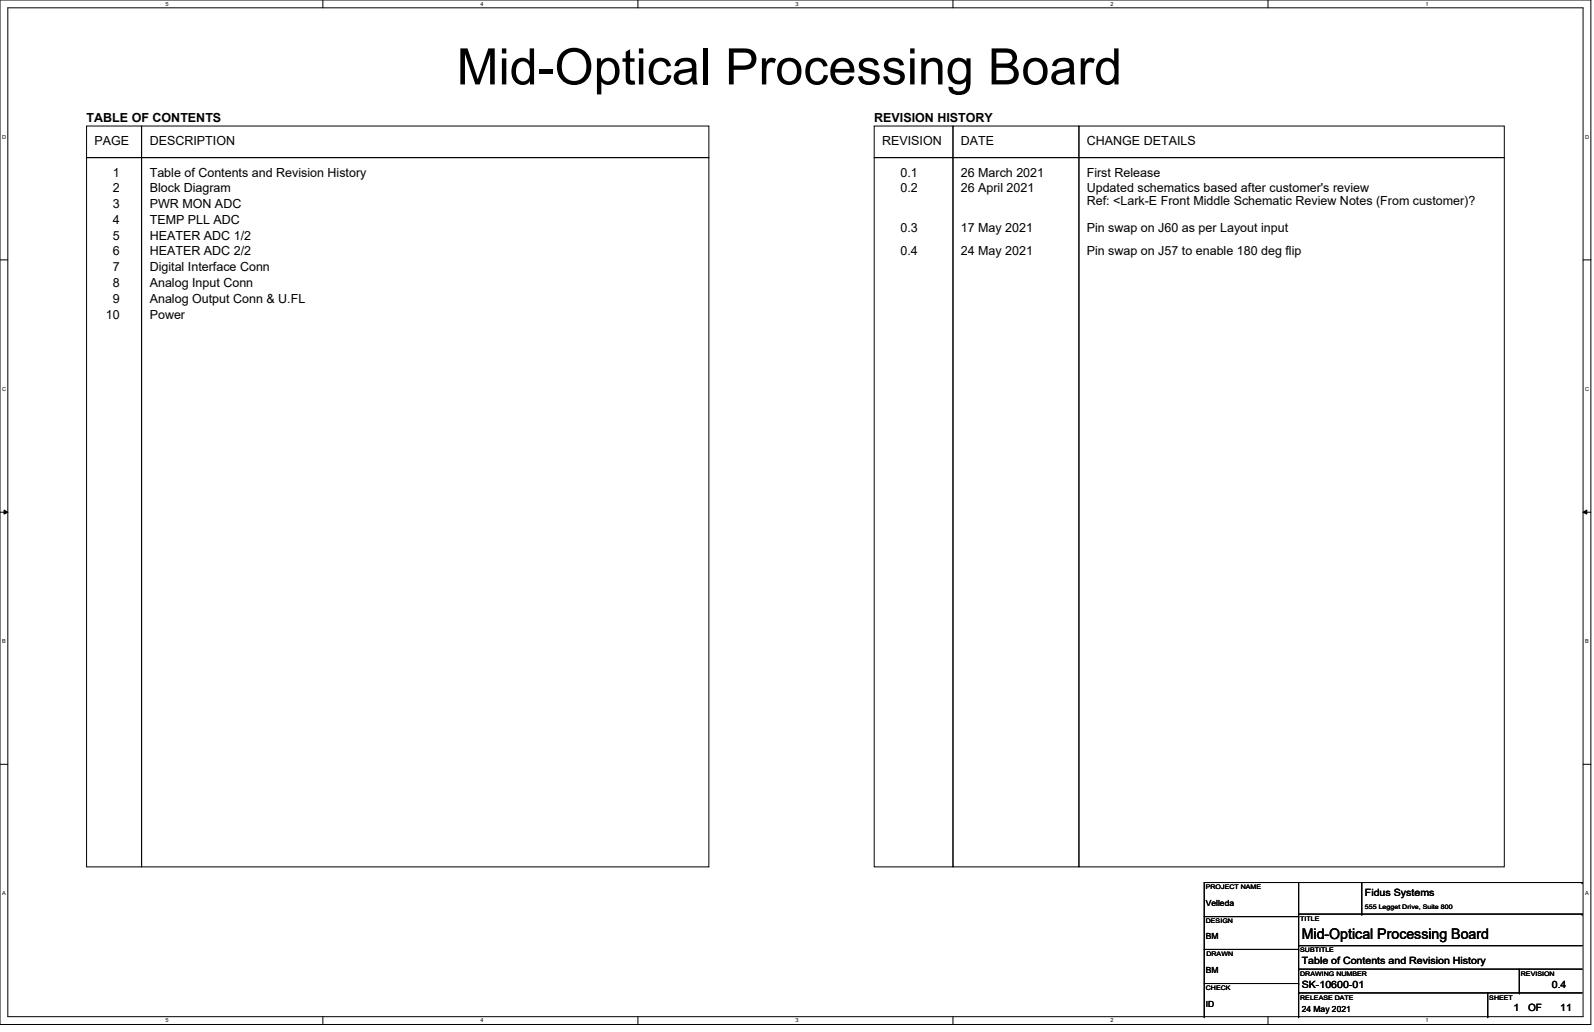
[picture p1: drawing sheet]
<svg xmlns="http://www.w3.org/2000/svg" width="432mm" height="279mm" viewBox="0 0 432 279" stroke-linecap="round" stroke-linejoin="round" font-family="sans-serif">
<defs><g id="words">
<text font-size="13.6" x="123.7" y="22.9">Mid-Optical Processing Board</text>
<text font-size="4" x="352.6" y="254.3">Mid-Optical Processing Board</text>
<g font-size="3.4">
<text x="23.5" y="33">TABLE OF CONTENTS</text>
<text x="236.8" y="33">REVISION HISTORY</text>
<text x="25.6" y="39.3">PAGE</text>
<text x="40.6" y="39.3">DESCRIPTION</text>
<text x="238.9" y="39.3">REVISION</text>
<text x="260.3" y="39.3">DATE</text>
<text x="294.4" y="39.3">CHANGE DETAILS</text>
<text x="30.6" y="47.8">1</text>
<text x="40.6" y="47.8">Table of Contents and Revision History</text>
<text x="243.9" y="47.8">0.1</text>
<text x="260.3" y="47.8">26 March 2021</text>
<text x="294.4" y="47.8">First Release</text>
<text x="30.6" y="52.1">2</text>
<text x="40.6" y="52.1">Block Diagram</text>
<text x="243.9" y="52.1">0.2</text>
<text x="260.3" y="52.1">26 April 2021</text>
<text x="294.4" y="52.1">Updated schematics based after customer's review</text>
<text x="30.6" y="56.4">3</text>
<text x="40.6" y="56.4">PWR MON ADC</text>
<text x="294.4" y="55.5">Ref: &lt;Lark-E Front Middle Schematic Review Notes (From customer)?</text>
<text x="30.6" y="60.6">4</text>
<text x="30.6" y="64.9">5</text>
<text x="40.6" y="60.6">TEMP PLL ADC</text>
<text x="40.6" y="64.9">HEATER ADC 1/2</text>
<text x="243.9" y="62.7">0.3</text>
<text x="260.3" y="62.7">17 May 2021</text>
<text x="294.4" y="62.7">Pin swap on J60 as per Layout input</text>
<text x="30.6" y="69.2">6</text>
<text x="40.6" y="69.2">HEATER ADC 2/2</text>
<text x="243.9" y="69.2">0.4</text>
<text x="260.3" y="69.2">24 May 2021</text>
<text x="294.4" y="69.2">Pin swap on J57 to enable 180 deg flip</text>
<text x="30.6" y="73.4">7</text>
<text x="30.6" y="77.7">8</text>
<text x="40.6" y="73.4">Digital Interface Conn</text>
<text x="40.6" y="77.7">Analog Input Conn</text>
<text x="30.6" y="82">9</text>
<text x="40.6" y="82">Analog Output Conn &amp; U.FL</text>
<text x="28.7" y="86.3">10</text>
<text x="40.6" y="86.3">Power</text>
</g>
<g font-size="2.7">
<text x="369.7" y="242.7">Fidus Systems</text>
<text x="352.6" y="261">Table of Contents and Revision History</text>
<text x="352.6" y="267.5">SK-10600-01</text>
<text x="420.4" y="267.5">0.4</text>
<text x="410" y="273.8">1</text>
<text x="413.9" y="273.6">OF</text>
<text x="422.7" y="273.8">11</text>
</g>
<g font-size="2.3">
<text x="326.6" y="245.2">Velleda</text>
<text x="326.6" y="254.3">BM</text>
<text x="326.6" y="263.3">BM</text>
<text x="326.6" y="272.5">ID</text>
<text x="352.6" y="274">24 May 2021</text>
</g>
<g font-size="1.7">
<text x="326.6" y="240.8">PROJECT NAME</text>
<text x="326.6" y="249.9">DESIGN</text>
<text x="352.2" y="249.3">TITLE</text>
<text x="369.7" y="246.1">555 Legget Drive, Suite 800</text>
<text x="352.2" y="257.8">SUBTITLE</text>
<text x="326.8" y="258.9">DRAWN</text>
<text x="326.6" y="268.1">CHECK</text>
<text x="352.2" y="264.2">DRAWING NUMBER</text>
<text x="412" y="264.2">REVISION</text>
<text x="352.2" y="270.7">RELEASE DATE</text>
<text x="403.4" y="270.7">SHEET</text>
</g>
<g font-size="1.5">
<text x="44.8" y="1.5">5</text>
<text x="130.1" y="1.5">4</text>
<text x="215.5" y="1.5">3</text>
<text x="300.8" y="1.5">2</text>
<text x="386.2" y="1.5">1</text>
<text x=".6" y="37.5">D</text>
<text x="429.4" y="37.5">D</text>
<text x=".6" y="105.7">C</text>
<text x="429.4" y="105.7">C</text>
<text x=".6" y="174.1">B</text>
<text x="429.4" y="174.1">B</text>
<text x=".6" y="242.3">A</text>
<text x="429.4" y="242.3">A</text>
<text x="44.8" y="276.8">5</text>
<text x="130.1" y="276.8">4</text>
<text x="215.5" y="276.8">3</text>
<text x="300.8" y="276.8">2</text>
<text x="386.2" y="276.8">1</text>
</g>
</g></defs>
<path d="M0 0h431v277.4h-431zM2.1 2.1h426.7v273.2h-426.7z" fill="none" stroke="#000" stroke-width=".27"/>
<g fill="#fff">
<path d="M44.8 .3h.8v1.6h-.8z"/>
<path d="M44.8 275.5h.8v1.6h-.8z"/>
</g>
<path d="M87.5 0v2.1M87.5 275.3v2.1" fill="none" stroke="#000" stroke-width=".27"/>
<g fill="#fff">
<path d="M130.1 .3h.8v1.6h-.8z"/>
<path d="M130.1 275.5h.8v1.6h-.8z"/>
</g>
<path d="M172.8 0v2.1M172.8 275.3v2.1" fill="none" stroke="#000" stroke-width=".27"/>
<g fill="#fff">
<path d="M215.5 .3h.7v1.6h-.7z"/>
<path d="M215.5 275.5h.7v1.6h-.7z"/>
</g>
<path d="M258.1 0v2.1M258.1 275.3v2.1" fill="none" stroke="#000" stroke-width=".27"/>
<g fill="#fff">
<path d="M300.8 .3h.8v1.6h-.8z"/>
<path d="M300.8 275.5h.8v1.6h-.8z"/>
</g>
<path d="M343.5 0v2.1M343.5 275.3v2.1" fill="none" stroke="#000" stroke-width=".27"/>
<g fill="#fff">
<path d="M386.2 .3h.7v1.6h-.7z"/>
<path d="M386.2 275.5h.7v1.6h-.7z"/>
<path d="M.6 36.2h1v1.6h-1z"/>
<path d="M429.4 36.2h1v1.6h-1z"/>
<path d="M.6 104.5h1v1.6h-1z"/>
<path d="M429.4 104.5h1v1.6h-1z"/>
</g>
<path d="M0 70.4h2.1M428.8 70.4h2.2" fill="none" stroke="#000" stroke-width=".27"/>
<g fill="#fff">
<path d="M.6 172.8h.9v1.6h-.9z"/>
<path d="M429.4 172.8h1v1.6h-1z"/>
</g>
<path d="M0 138.7h2.1M1.1 138.1l1 .6-1 .5zM428.8 138.7l1.1-.6v1.1zM428.8 138.7h2.2" fill="none" stroke="#000" stroke-width=".27"/>
<path d="M1.1 138.1l1 .6-1 .5zM428.8 138.7l1.1-.6v1.1z" fill="#000"/>
<g fill="#fff">
<path d="M.6 241h.9v1.7h-.9z"/>
<path d="M429.4 241h1v1.7h-1z"/>
</g>
<g fill="none" stroke="#000" stroke-width=".27">
<path d="M23.5 34.1h14.9v8.6h-14.9zM38.4 34.1h153.6v8.6h-153.6zM236.8 34.1h21.3v8.6h-21.3zM258.1 34.1h34.2v8.6h-34.2zM292.3 34.1h115.2v8.6h-115.2zM23.5 42.7h14.9v192h-14.9zM38.4 42.7h153.6v192h-153.6zM236.8 42.7h21.3v192h-21.3zM258.1 42.7h34.2v192h-34.2zM292.3 42.7h115.2v192h-115.2zM0 206.9h2.1M428.8 206.9h2.2"/>
<path d="M351.8 238.9v36.4M368.9 238.9v8.6M428.6 238.9h.1M428.6 238.9h-102.4v36.4M326.2 257h25.6M326.2 248.2h25.6M351.8 257h.1M351.8 248.2h.1M351.8 256h.1M351.8 247.5h76.8M351.8 256h76.8M368.9 247.5h.1"/>
<path d="M428.6 247.5h.1M326.2 275.3h.1M326.2 266.3h25.6M351.8 266.3h.1M351.8 275.3h.1M351.8 268.8h.1M351.8 262.4h.1M351.8 268.8h76.8M351.8 262.4h76.8M403 275.3h.1M403 268.8v6.5M411.6 268.8h.1"/>
<path d="M411.6 262.4v6.4"/>
</g>
<use href="#words"/>
</svg>
